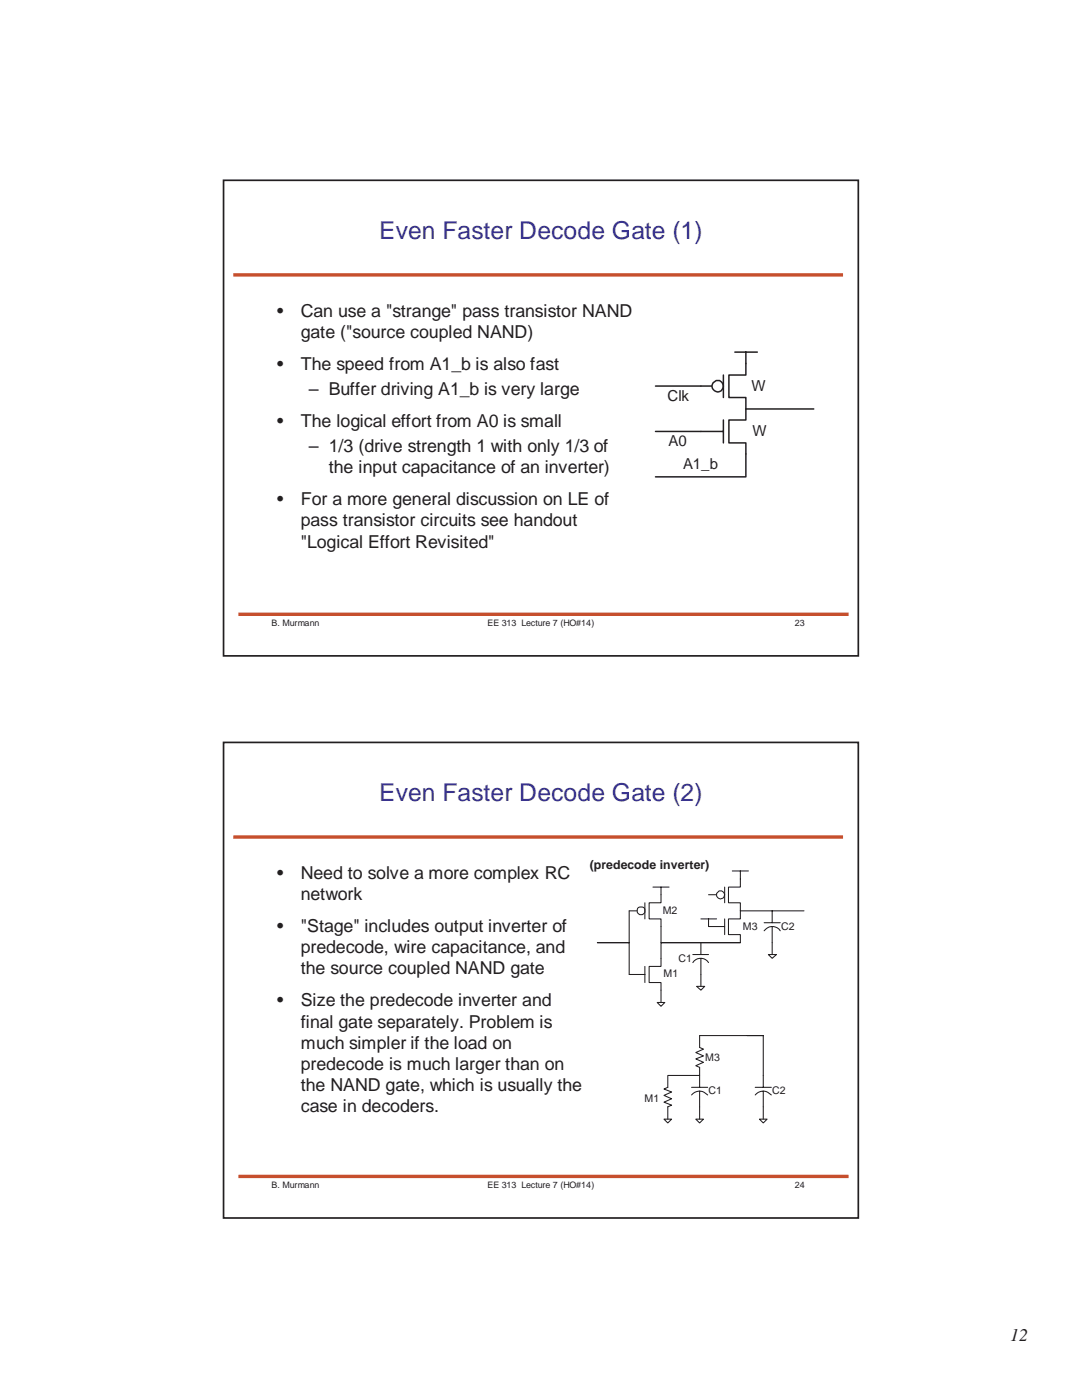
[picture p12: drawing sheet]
<svg xmlns="http://www.w3.org/2000/svg" width="216mm" height="279mm" viewBox="0 0 216 279" stroke-linecap="round" stroke-linejoin="round" font-family="sans-serif">
<defs><g id="words">
<g font-size="4.9" fill="#39338e">
<text x="75.7" y="47.8">Even Faster Decode Gate (1)</text>
<text x="75.7" y="159.9">Even Faster Decode Gate (2)</text>
</g>
<g font-size="3.6" fill="#221f20">
<text x="55.3" y="63.2">•</text>
<text x="60" y="63.2">Can use a &quot;strange&quot; pass transistor NAND</text>
<text x="60" y="67.5">gate (&quot;source coupled NAND)</text>
<text x="55.3" y="73.8">•</text>
<text x="60" y="73.8">The speed from A1_b is also fast</text>
<text x="61.6" y="78.8">– Buffer driving A1_b is very large</text>
<text x="55.3" y="85.2">•</text>
<text x="60" y="85.2">The logical effort from A0 is small</text>
<text x="61.6" y="90.3">– 1/3 (drive strength 1 with only 1/3 of</text>
<text x="65.6" y="94.5">the input capacitance of an inverter)</text>
<text x="55.3" y="100.8">•</text>
<text x="60" y="100.8">For a more general discussion on LE of</text>
<text x="60" y="105.1">pass transistor circuits see handout</text>
<text x="60" y="109.3">&quot;Logical Effort Revisited&quot;</text>
<text x="55.3" y="175.4">•</text>
<text x="60" y="175.4">Need to solve a more complex RC</text>
<text x="60" y="179.7">network</text>
<text x="55.3" y="186">•</text>
<text x="60" y="186">&quot;Stage&quot; includes output inverter of</text>
<text x="60" y="190.2">predecode, wire capacitance, and</text>
<text x="60" y="194.5">the source coupled NAND gate</text>
<text x="55.3" y="200.8">•</text>
<text x="60" y="200.8">Size the predecode inverter and</text>
<text x="60" y="205.1">final gate separately. Problem is</text>
<text x="60" y="209.3">much simpler if the load on</text>
<text x="60" y="213.5">predecode is much larger than on</text>
<text x="60" y="217.8">the NAND gate, which is usually the</text>
<text x="60" y="222">case in decoders.</text>
<text x="201.6" y="267.6">12</text>
</g>
<g font-size="3" fill="#221f20">
<text x="149.9" y="78">W</text>
<text x="133.2" y="80">Clk</text>
<text x="133.4" y="89.1">A0</text>
<text x="150.2" y="87">W</text>
<text x="136.3" y="93.6">A1_b</text>
</g>
<text font-size="2.5" fill="#221f20" x="117.7" y="173.4">(predecode inverter)</text>
<g font-size="2.1" fill="#221f20">
<text x="132.2" y="182.4">M2</text>
<text x="148.2" y="185.6">M3</text>
<text x="155.9" y="185.6">C2</text>
<text x="135.4" y="191.9">C1</text>
<text x="132.4" y="195.1">M1</text>
<text x="140.7" y="211.7">M3</text>
<text x="128.6" y="220">M1</text>
<text x="141.4" y="218.4">C1</text>
<text x="154.1" y="218.4">C2</text>
</g>
<g font-size="1.8" fill="#221f20">
<text x="54.2" y="125">B. Murmann</text>
<text x="97.3" y="125">EE 313 Lecture 7 (HO#14)</text>
<text x="158.6" y="125">23</text>
<text x="54.2" y="237.2">B. Murmann</text>
<text x="97.3" y="237.2">EE 313 Lecture 7 (HO#14)</text>
<text x="158.6" y="237.2">24</text>
</g>
</g></defs>
<path d="M46.6 54.9h121.6M47.6 122.6h121.7" fill="none" stroke="#c64f2d" stroke-width=".68" stroke-linecap="butt"/>
<path d="M139.9 77h2.2" fill="none" stroke="#221f20" stroke-width=".3"/>
<circle cx="143.2" cy="77.1" r="1.14" fill="#fff" stroke="#221f20" stroke-width=".3"/>
<path d="M130.8 77h9.1M144.3 74.8v4.5M146.6 70.3h4.5M148.8 70.3v4.5h-3.4v4.5h3.4v2.3M130.8 86.1h13.5M144.3 83.8v4.6M148.8 81.6v2.2h-3.4v4.6h3.4v6.8h-18M148.8 81.6h13.6" fill="none" stroke="#221f20" stroke-width=".3"/>
<path d="M44.6 36h126.7v94.9h-126.7z" fill="none" stroke="#221f20" stroke-width=".34"/>
<path d="M44.4 148h127v95.2h-127z" fill="#fff"/>
<path d="M46.6 167h121.6M47.6 234.8h121.7" fill="none" stroke="#c64f2d" stroke-width=".68" stroke-linecap="butt"/>
<path d="M138 218.5a2.07 2.07 0 0 1 3.2 0M138 217h3.2M139.6 206.7v2.3l.8 .4-1.6 .7 1.6 .6-1.6 .6 1.6 .7-1.6 .7 .8 .3v1.6h-6.3v2.4l-.8 .3 1.5 .6-1.5 .7 1.5 .7-1.5 .7 1.5 .6-.7 .3M139.6 214.6v2.4M139.6 217.8v3.1M150.7 218.5a2.07 2.07 0 0 1 3.2 0M150.7 217h3.2M152.3 214.6v2.4M152.3 217.8v3.1" fill="none" stroke="#221f20" stroke-width=".21"/>
<path d="M138.8 223.4h1.6l-.8 .7z" fill-rule="evenodd" fill="#fff" stroke="#221f20" stroke-width=".21"/>
<path d="M139.6 220.9v2.5" fill="none" stroke="#221f20" stroke-width=".21"/>
<path d="M151.5 223.4h1.6l-.8 .7z" fill-rule="evenodd" fill="#fff" stroke="#221f20" stroke-width=".21"/>
<path d="M139.6 206.7h12.7v7.9M149.1 206.7h3.2M152.3 220.9v2.5" fill="none" stroke="#221f20" stroke-width=".21"/>
<path d="M132.5 223.4h1.5l-.7 .7z" fill-rule="evenodd" fill="#fff" stroke="#221f20" stroke-width=".21"/>
<path d="M125.5 181.8h1.7M133.3 220.9v2.5" fill="none" stroke="#221f20" stroke-width=".21"/>
<circle cx="127.9" cy="181.8" r=".78" fill="#fff" stroke="#221f20" stroke-width=".21"/>
<path d="M130.3 177h3.2M131.9 177v3.2h-2.4v3.2h2.4v1.5M125.5 194.5h3.2M128.7 180.2v3.2M128.7 192.9v3.2M131.9 191.3v1.6h-2.4v3.2h2.4v1.5" fill="none" stroke="#221f20" stroke-width=".21"/>
<path d="M131.1 200.1h1.6l-.8 .7z" fill-rule="evenodd" fill="#fff" stroke="#221f20" stroke-width=".21"/>
<path d="M141.4 178.6h1.6M131.9 197.6v2.5M141.4 184.9h3.2M144.6 183.4v3.1M147.7 181.8v1.6h-2.3v3.1h2.3v1.6" fill="none" stroke="#221f20" stroke-width=".21"/>
<path d="M143.5 177.8a.9 .9 0 0 1 1.1 .8l-.3 .6-.5 .2-.5-.2a.79 .79 0 0 1-.3-.9z" fill-rule="evenodd" fill="#fff" stroke="#221f20" stroke-width=".21"/>
<path d="M144.6 177v3.2M146.1 173.8h3.2M147.7 173.8v3.2h-2.3v3.2h2.3v1.6h12.7M125.5 181.8v6.3h-6.3h6.3v6.4M131.9 184.9v3.2h15.8h-15.8v3.2M152.5 185.8a1.94 1.94 0 0 1 3.2 0M152.5 184.1h3.2M154.1 181.8v2.3M154.1 184.9v3.2" fill="none" stroke="#221f20" stroke-width=".21"/>
<path d="M153.3 190.5h1.6l-.8 .8z" fill-rule="evenodd" fill="#fff" stroke="#221f20" stroke-width=".21"/>
<path d="M138.2 192.1a1.86 1.86 0 0 1 3.2 0M138.2 190.5h3.2M139.9 188.1v2.4M139.9 191.3v3.2M154.1 188.1v2.4" fill="none" stroke="#221f20" stroke-width=".21"/>
<path d="M139 196.8h1.6l-.7 .8z" fill-rule="evenodd" fill="#fff" stroke="#221f20" stroke-width=".21"/>
<path d="M139.9 194.5v2.3M139.9 183.4h3.1M141.4 183.4v1.5" fill="none" stroke="#221f20" stroke-width=".21"/>
<path d="M44.6 148.2h126.7v94.9h-126.7z" fill="none" stroke="#221f20" stroke-width=".34"/>
<use href="#words"/>
</svg>
